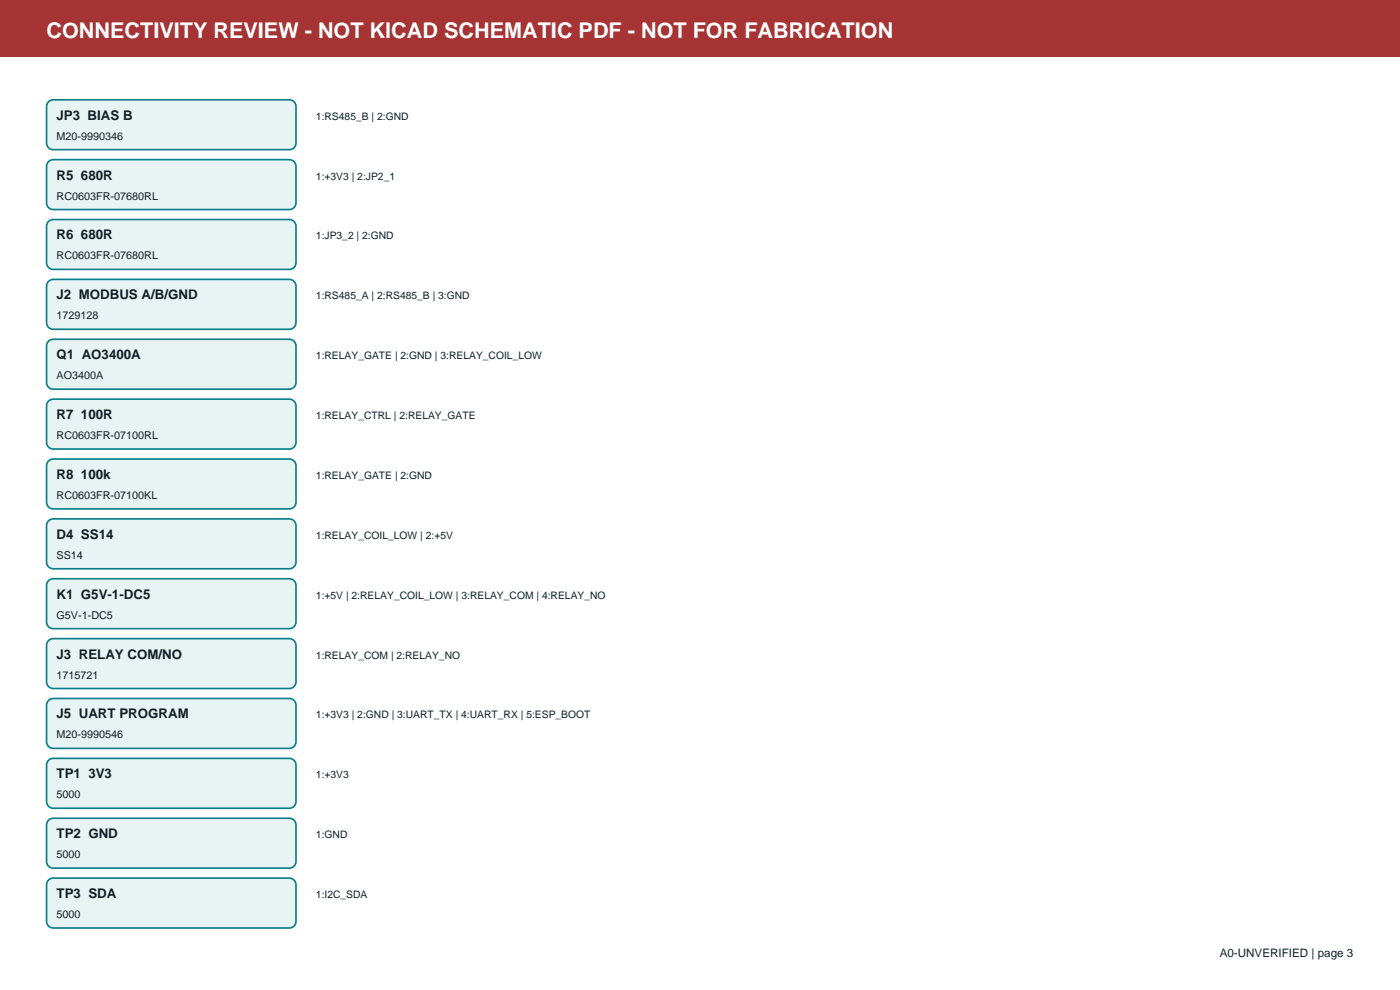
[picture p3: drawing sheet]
<svg xmlns="http://www.w3.org/2000/svg" width="297mm" height="210mm" viewBox="0 0 297 210" stroke-linecap="round" stroke-linejoin="round" font-family="sans-serif">
<defs><g id="words">
<text font-size="4.6" fill="#fff" x="9.9" y="8.1">CONNECTIVITY REVIEW - NOT KICAD SCHEMATIC PDF - NOT FOR FABRICATION</text>
<g font-size="2.8" fill="#102027">
<text x="12" y="25.4">JP3 BIAS B</text>
<text x="12" y="38.1">R5 680R</text>
<text x="12" y="50.8">R6 680R</text>
<text x="12" y="63.5">J2 MODBUS A/B/GND</text>
<text x="12" y="76.2">Q1 AO3400A</text>
<text x="12" y="88.9">R7 100R</text>
<text x="12" y="101.6">R8 100k</text>
<text x="12" y="114.3">D4 SS14</text>
<text x="12" y="127">K1 G5V-1-DC5</text>
<text x="12" y="139.7">J3 RELAY COM/NO</text>
<text x="12" y="152.4">J5 UART PROGRAM</text>
<text x="12" y="165.1">TP1 3V3</text>
<text x="12" y="177.8">TP2 GND</text>
<text x="12" y="190.5">TP3 SDA</text>
</g>
<text font-size="2.5" fill="#102027" x="258.8" y="202.9">A0-UNVERIFIED | page 3</text>
<g font-size="2.3" fill="#102027">
<text x="12" y="29.6">M20-9990346</text>
<text x="12" y="42.3">RC0603FR-07680RL</text>
<text x="12" y="55">RC0603FR-07680RL</text>
<text x="12" y="67.7">1729128</text>
<text x="12" y="80.4">AO3400A</text>
<text x="12" y="93.1">RC0603FR-07100RL</text>
<text x="12" y="105.8">RC0603FR-07100KL</text>
<text x="12" y="118.5">SS14</text>
<text x="12" y="131.2">G5V-1-DC5</text>
<text x="12" y="143.9">1715721</text>
<text x="12" y="156.6">M20-9990546</text>
<text x="12" y="169.3">5000</text>
<text x="12" y="182">5000</text>
<text x="12" y="194.7">5000</text>
</g>
<g font-size="2.2" fill="#102027">
<text x="67" y="25.4">1:RS485_B | 2:GND</text>
<text x="67" y="38.1">1:+3V3 | 2:JP2_1</text>
<text x="67" y="50.8">1:JP3_2 | 2:GND</text>
<text x="67" y="63.5">1:RS485_A | 2:RS485_B | 3:GND</text>
<text x="67" y="76.2">1:RELAY_GATE | 2:GND | 3:RELAY_COIL_LOW</text>
<text x="67" y="88.9">1:RELAY_CTRL | 2:RELAY_GATE</text>
<text x="67" y="101.6">1:RELAY_GATE | 2:GND</text>
<text x="67" y="114.3">1:RELAY_COIL_LOW | 2:+5V</text>
<text x="67" y="127">1:+5V | 2:RELAY_COIL_LOW | 3:RELAY_COM | 4:RELAY_NO</text>
<text x="67" y="139.7">1:RELAY_COM | 2:RELAY_NO</text>
<text x="67" y="152.4">1:+3V3 | 2:GND | 3:UART_TX | 4:UART_RX | 5:ESP_BOOT</text>
<text x="67" y="165.1">1:+3V3</text>
<text x="67" y="177.8">1:GND</text>
<text x="67" y="190.5">1:I2C_SDA</text>
</g>
</g></defs>
<path d="M0 0h297v12h-297z" fill-rule="evenodd" fill="#a73434"/>
<g fill="#e8f3f4" stroke="#087e8b" stroke-width=".35">
<path d="M10.1 21.7l.7-.5h.5h50.1a1.41 1.41 0 0 1 1.4 1.4v7.7a1.41 1.41 0 0 1-1.4 1.4h-50.1a1.41 1.41 0 0 1-1.4-1.4v-7.7z" fill-rule="evenodd"/>
<path d="M10.5 34.1l.8-.2h50.1a1.41 1.41 0 0 1 1.4 1.4v7.7a1.41 1.41 0 0 1-1.4 1.4h-50.1a1.41 1.41 0 0 1-1.4-1.4v-7.7v-.5z" fill-rule="evenodd"/>
<path d="M10.5 46.8l.8-.2h50.1a1.41 1.41 0 0 1 1.4 1.4v7.7a1.41 1.41 0 0 1-1.4 1.4h-50.1a1.41 1.41 0 0 1-1.4-1.4v-7.7v-.5z" fill-rule="evenodd"/>
<path d="M10.5 59.5l.8-.2h50.1a1.41 1.41 0 0 1 1.4 1.4v7.7a1.41 1.41 0 0 1-1.4 1.4h-50.1a1.41 1.41 0 0 1-1.4-1.4v-7.7v-.5z" fill-rule="evenodd"/>
<path d="M10.5 72.2l.8-.2h50.1a1.41 1.41 0 0 1 1.4 1.4v7.7a1.41 1.41 0 0 1-1.4 1.4h-50.1a1.41 1.41 0 0 1-1.4-1.4v-7.7v-.5z" fill-rule="evenodd"/>
<path d="M10.5 84.9l.8-.2h50.1a1.41 1.41 0 0 1 1.4 1.4v7.7a1.41 1.41 0 0 1-1.4 1.4h-50.1a1.41 1.41 0 0 1-1.4-1.4v-7.7v-.5z" fill-rule="evenodd"/>
<path d="M10.5 97.6l.8-.2h50.1a1.41 1.41 0 0 1 1.4 1.4v7.7a1.41 1.41 0 0 1-1.4 1.4h-50.1a1.41 1.41 0 0 1-1.4-1.4v-7.7v-.5z" fill-rule="evenodd"/>
<path d="M10.5 110.3l.8-.2h50.1a1.41 1.41 0 0 1 1.4 1.4v7.7a1.41 1.41 0 0 1-1.4 1.4h-50.1a1.41 1.41 0 0 1-1.4-1.4v-7.7v-.5z" fill-rule="evenodd"/>
<path d="M10.5 123l.8-.2h50.1a1.41 1.41 0 0 1 1.4 1.4v7.7a1.41 1.41 0 0 1-1.4 1.4h-50.1a1.41 1.41 0 0 1-1.4-1.4v-7.7v-.5z" fill-rule="evenodd"/>
<path d="M10.5 135.7l.8-.2h50.1a1.41 1.41 0 0 1 1.4 1.4v7.7a1.41 1.41 0 0 1-1.4 1.4h-50.1a1.41 1.41 0 0 1-1.4-1.4v-7.7v-.5z" fill-rule="evenodd"/>
<path d="M10.5 148.4l.8-.2h50.1a1.41 1.41 0 0 1 1.4 1.4v7.7a1.41 1.41 0 0 1-1.4 1.4h-50.1a1.41 1.41 0 0 1-1.4-1.4v-7.7v-.5z" fill-rule="evenodd"/>
<path d="M10.5 161.1l.8-.2h50.1a1.41 1.41 0 0 1 1.4 1.4v7.7a1.41 1.41 0 0 1-1.4 1.4h-50.1a1.41 1.41 0 0 1-1.4-1.4v-7.7v-.5z" fill-rule="evenodd"/>
<path d="M10.5 173.8l.8-.2h50.1a1.41 1.41 0 0 1 1.4 1.4v7.7a1.41 1.41 0 0 1-1.4 1.4h-50.1a1.41 1.41 0 0 1-1.4-1.4v-7.7v-.5z" fill-rule="evenodd"/>
<path d="M10.1 186.8l.7-.5h.5h50.1a1.41 1.41 0 0 1 1.4 1.4v7.7a1.41 1.41 0 0 1-1.4 1.4h-50.1a1.41 1.41 0 0 1-1.4-1.4v-7.7z" fill-rule="evenodd"/>
</g>
<use href="#words"/>
</svg>
